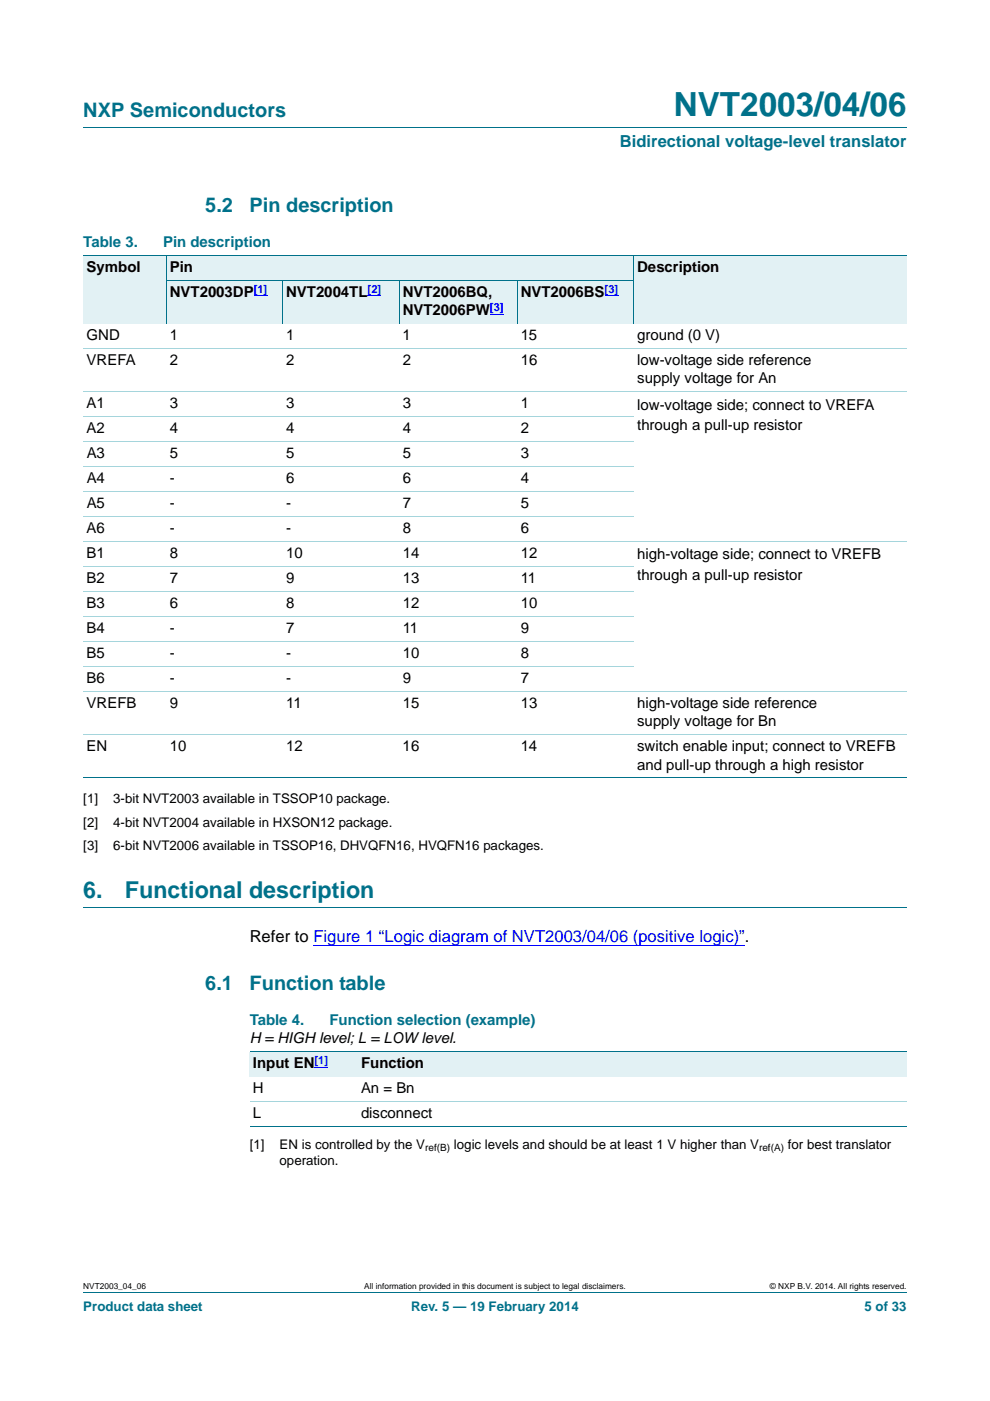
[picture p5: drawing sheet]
<svg xmlns="http://www.w3.org/2000/svg" width="210mm" height="297mm" viewBox="0 0 210 297" stroke-linecap="round" stroke-linejoin="round" font-family="sans-serif">
<defs><g id="words">
<text font-size="7" fill="#00718a" x="142.9" y="24.6">NVT2003/04/06</text>
<g font-size="4.9" fill="#00718a">
<text x="17.7" y="190.4">6.</text>
<text x="26.5" y="190.4">Functional description</text>
</g>
<g font-size="4.2" fill="#00718a">
<text x="17.7" y="24.9">NXP Semiconductors</text>
<text x="43.5" y="45">5.2</text>
<text x="52.9" y="45">Pin description</text>
<text x="43.5" y="209.9">6.1</text>
<text x="53" y="209.9">Function table</text>
</g>
<text font-size="3.5" fill="#00718a" x="131.5" y="31.1">Bidirectional voltage-level translator</text>
<text font-size="3.5" x="53" y="199.7">Refer to Figure 1 “Logic diagram of NVT2003/04/06 (positive logic)”.</text>
<g font-size="3.2" fill="#00718a">
<text x="17.7" y="52.4">Table 3.</text>
<text x="34.6" y="52.4">Pin description</text>
<text x="53" y="217.3">Table 4.</text>
<text x="69.9" y="217.3">Function selection (example)</text>
</g>
<g font-size="3.2">
<text x="18.4" y="57.7">Symbol</text>
<text x="36" y="57.7">Pin</text>
<text x="135.1" y="57.7">Description</text>
<text x="36" y="63">NVT2003DP</text>
<text x="60.7" y="63">NVT2004TL</text>
<text x="85.4" y="63">NVT2006BQ,</text>
<text x="110.4" y="63">NVT2006BS</text>
<text x="85.4" y="66.8">NVT2006PW</text>
<text x="18.4" y="72.1">GND</text>
<text x="18.4" y="77.4">VREFA</text>
<text x="36" y="72.1">1</text>
<text x="36" y="77.4">2</text>
<text x="60.7" y="72.1">1</text>
<text x="60.7" y="77.4">2</text>
<text x="85.4" y="72.1">1</text>
<text x="85.4" y="77.4">2</text>
<text x="110.4" y="72.1">15</text>
<text x="110.5" y="77.4">16</text>
<text x="135.1" y="72.1">ground (0 V)</text>
<text x="135.2" y="77.4">low-voltage side reference</text>
<text x="135.2" y="81.3">supply voltage for An</text>
<text x="18.4" y="86.6">A1</text>
<text x="36" y="86.6">3</text>
<text x="60.7" y="86.6">3</text>
<text x="85.4" y="86.6">3</text>
<text x="110.5" y="86.6">1</text>
<text x="135.2" y="86.8">low-voltage side; connect to VREFA</text>
<text x="18.4" y="91.9">A2</text>
<text x="36" y="91.9">4</text>
<text x="60.7" y="91.9">4</text>
<text x="85.4" y="91.9">4</text>
<text x="110.5" y="91.9">2</text>
<text x="135.2" y="91.2">through a pull-up resistor</text>
<text x="18.4" y="97.2">A3</text>
<text x="36" y="97.2">5</text>
<text x="60.7" y="97.2">5</text>
<text x="85.4" y="97.2">5</text>
<text x="110.5" y="97.2">3</text>
<text x="18.4" y="102.5">A4</text>
<text x="18.4" y="107.8">A5</text>
<text x="36" y="102.5">-</text>
<text x="36" y="107.8">-</text>
<text x="60.7" y="102.5">6</text>
<text x="60.7" y="107.8">-</text>
<text x="85.4" y="102.5">6</text>
<text x="85.4" y="107.8">7</text>
<text x="110.5" y="102.5">4</text>
<text x="110.5" y="107.8">5</text>
<text x="18.4" y="113.1">A6</text>
<text x="36" y="113.1">-</text>
<text x="60.7" y="113.1">-</text>
<text x="85.4" y="113.1">8</text>
<text x="110.5" y="113.1">6</text>
<text x="18.4" y="118.3">B1</text>
<text x="36" y="118.3">8</text>
<text x="60.7" y="118.3">10</text>
<text x="85.4" y="118.3">14</text>
<text x="110.4" y="118.3">12</text>
<text x="135.2" y="118.6">high-voltage side; connect to VREFB</text>
<text x="18.4" y="123.6">B2</text>
<text x="36" y="123.6">7</text>
<text x="60.7" y="123.6">9</text>
<text x="85.4" y="123.6">13</text>
<text x="110.4" y="123.6">11</text>
<text x="135.2" y="123">through a pull-up resistor</text>
<text x="18.4" y="128.9">B3</text>
<text x="36" y="128.9">6</text>
<text x="60.7" y="128.9">8</text>
<text x="85.4" y="128.9">12</text>
<text x="110.4" y="128.9">10</text>
<text x="18.4" y="134.2">B4</text>
<text x="36" y="134.2">-</text>
<text x="60.7" y="134.2">7</text>
<text x="85.4" y="134.2">11</text>
<text x="110.5" y="134.2">9</text>
<text x="18.4" y="139.5">B5</text>
<text x="36" y="139.5">-</text>
<text x="60.7" y="139.5">-</text>
<text x="85.4" y="139.5">10</text>
<text x="110.5" y="139.5">8</text>
<text x="18.4" y="144.8">B6</text>
<text x="36" y="144.8">-</text>
<text x="60.7" y="144.8">-</text>
<text x="85.4" y="144.8">9</text>
<text x="110.4" y="144.8">7</text>
<text x="18.4" y="150.1">VREFB</text>
<text x="36" y="150.1">9</text>
<text x="60.7" y="150.1">11</text>
<text x="85.4" y="150.1">15</text>
<text x="110.5" y="150.1">13</text>
<text x="135.1" y="154">supply voltage for Bn</text>
<text x="135.2" y="150.1">high-voltage side reference</text>
<text x="18.4" y="159.3">EN</text>
<text x="36" y="159.3">10</text>
<text x="60.7" y="159.3">12</text>
<text x="85.4" y="159.3">16</text>
<text x="110.4" y="159.3">14</text>
<text x="135.1" y="159.3">switch enable input; connect to VREFB</text>
<text x="135.1" y="163.2">and pull-up through a high resistor</text>
<text x="53" y="221.2">H = HIGH level; L = LOW level.</text>
<text x="53.7" y="226.5">Input EN</text>
<text x="76.6" y="226.5">Function</text>
<text x="53.7" y="231.8">H</text>
<text x="76.6" y="231.8">An = Bn</text>
<text x="53.7" y="237.1">L</text>
<text x="76.6" y="237.1">disconnect</text>
</g>
<g font-size="2.8">
<text x="17.7" y="170.3">[1]</text>
<text x="24" y="170.3">3-bit NVT2003 available in TSSOP10 package.</text>
<text x="17.7" y="175.3">[2]</text>
<text x="24" y="175.3">4-bit NVT2004 available in HXSON12 package.</text>
<text x="17.7" y="180.2">[3]</text>
<text x="24" y="180.2">6-bit NVT2006 available in TSSOP16, DHVQFN16, HVQFN16 packages.</text>
<text x="53" y="243.5">[1]</text>
<text x="59.3" y="243.5">EN is controlled by the V</text>
<text x="96.3" y="243.5">logic levels and should be at least 1 V higher than V</text>
<text x="167.1" y="243.5">for best translator</text>
<text x="59.3" y="247.1">operation.</text>
</g>
<g font-size="2.8" fill="#00718a">
<text x="17.7" y="277.9">Product data sheet</text>
<text x="87.2" y="277.9">Rev. 5 — 19 February 2014</text>
<text x="183.4" y="277.9">5 of 33</text>
</g>
<g font-size="2.4" fill="#00f">
<text x="53.8" y="62">[1]</text>
<text x="78" y="62">[2]</text>
<text x="103.9" y="65.9">[3]</text>
<text x="128.2" y="62">[3]</text>
<text x="66.7" y="225.5">[1]</text>
</g>
<g font-size="2.1">
<text x="90.2" y="244.1">ref(B)</text>
<text x="161" y="244.1">ref(A)</text>
</g>
<g font-size="1.8">
<text x="17.7" y="273.3">NVT2003_04_06</text>
<text x="77.2" y="273.3">All information provided in this document is subject to legal disclaimers.</text>
<text x="163.3" y="273.3">© NXP B.V. 2014. All rights reserved.</text>
</g>
</g></defs>
<path d="M17.7 27h174.6M17.7 192.4h174.6M17.7 273.9h174.6" fill="none" stroke="#00718a" stroke-width=".21"/>
<path d="M66.5 200.4h90.3" fill="none" stroke="#00f" stroke-width=".21"/>
<path d="M156.8 200.3h1.2v.2h-1.2z" fill="#00f"/>
<g fill="#e2f1f4">
<path d="M17.7 54.1h17.6v14.5h-17.6z"/>
<path d="M35.3 54.1h99.2v5.3h-99.2z"/>
<path d="M134.5 54.1h57.8v14.5h-57.8z"/>
<path d="M35.3 59.4h24.7v9.2h-24.7z"/>
</g>
<path d="M53.8 62.7h2.9" fill="none" stroke="#00f" stroke-width=".21"/>
<path d="M60 59.4h24.7v9.2h-24.7z" fill="#e2f1f4"/>
<path d="M78 62.7h2.9" fill="none" stroke="#00f" stroke-width=".21"/>
<path d="M84.7 59.4h25v9.2h-25z" fill="#e2f1f4"/>
<path d="M103.9 66.6h2.9" fill="none" stroke="#00f" stroke-width=".21"/>
<path d="M109.7 59.4h24.8v9.2h-24.8z" fill="#e2f1f4"/>
<path d="M128.2 62.7h3" fill="none" stroke="#00f" stroke-width=".21"/>
<path d="M17.7 54.1h174.6M35.3 59.4h99.2M35.3 54.1v14.5M60 59.4v9.2M84.7 59.4v9.2M109.7 59.4v9.2M134.5 54.1v14.5M17.7 164.9h174.6" fill="none" stroke="#00718a" stroke-width=".21"/>
<g fill="none" stroke="#a5d5dc" stroke-width=".21">
<path d="M17.7 73.9h174.6M17.7 83.1h174.6M17.7 88.4h116.8M17.7 93.7h116.8M17.7 99h116.8M17.7 104.2h116.8M17.7 109.5h116.8M17.7 114.8h174.6M17.7 120.1h116.8M17.7 125.4h116.8M17.7 130.7h116.8M17.7 136h116.8"/>
<path d="M17.7 141.3h116.8M17.7 146.6h174.6M17.7 155.7h174.6"/>
</g>
<path d="M53 222.9h22.9v5.3h-22.9z" fill="#e2f1f4"/>
<path d="M66.7 226.2h2.9" fill="none" stroke="#00f" stroke-width=".21"/>
<path d="M75.9 222.9h116.4v5.3h-116.4z" fill="#e2f1f4"/>
<path d="M53 222.9h139.3M53 238.8h139.3" fill="none" stroke="#00718a" stroke-width=".21"/>
<path d="M53 233.5h139.3" fill="none" stroke="#a5d5dc" stroke-width=".21"/>
<use href="#words"/>
</svg>
